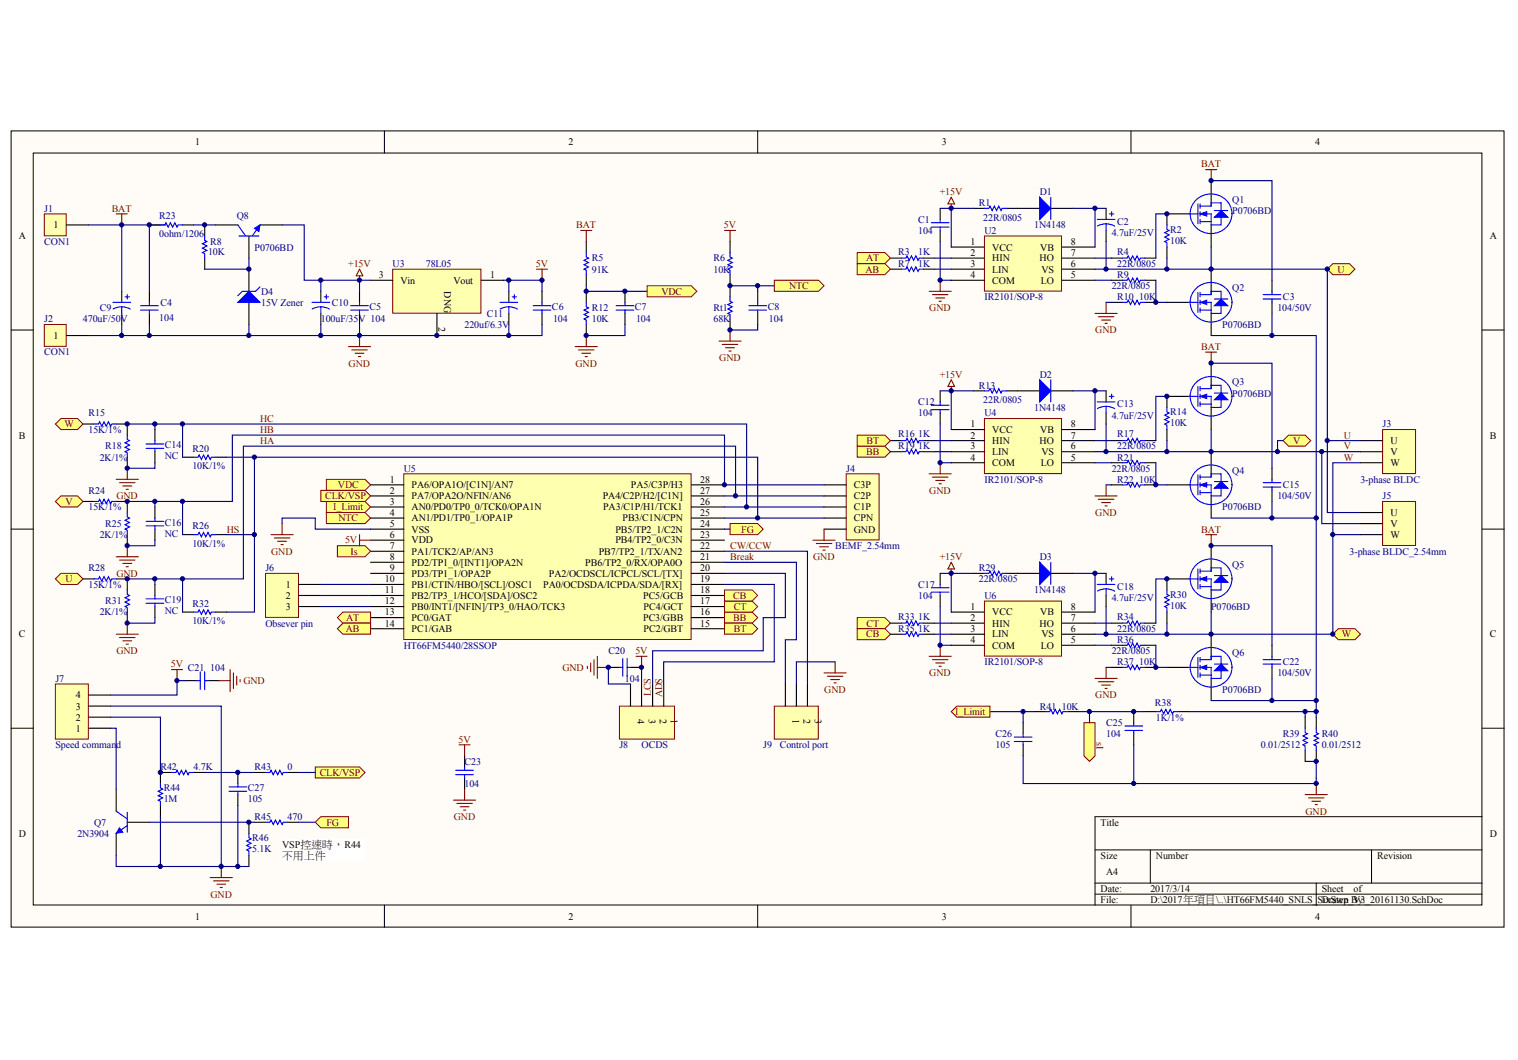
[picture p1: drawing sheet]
<svg xmlns="http://www.w3.org/2000/svg" width="288mm" height="201mm" viewBox="0 0 288 201" stroke-linecap="round" stroke-linejoin="round" font-family="sans-serif">
<defs><g id="words">
<text font-size="2.1" x="53.5" y="162.9">不用上件</text>
<g font-size="1.9">
<text x="37" y="27.6">1</text>
<text x="107.8" y="27.6">2</text>
<text x="178.6" y="27.6">3</text>
<text x="249.4" y="27.6">4</text>
<text x="3.5" y="45.4">A</text>
<text x="10.2" y="43.3">1</text>
<text x="184.1" y="46.5">1</text>
<text x="188.2" y="47.5">VCC</text>
<text x="197.3" y="47.5">VB</text>
<text x="203.1" y="46.5">8</text>
<text x="282.5" y="45.4">A</text>
<text x="71.8" y="52.8">3</text>
<text x="75.9" y="53.8">Vin</text>
<text x="86" y="53.8">Vout</text>
<text x="92.9" y="52.8">1</text>
<text x="184.1" y="52.8">4</text>
<text x="184.1" y="48.6">2</text>
<text x="184.1" y="50.6">3</text>
<text x="188.2" y="53.8">COM</text>
<text x="188.2" y="49.6">HIN</text>
<text x="188.2" y="51.7">LIN</text>
<text x="197.1" y="49.6">HO</text>
<text x="197.4" y="53.8">LO</text>
<text x="197.5" y="51.7">VS</text>
<text x="203.1" y="50.6">6</text>
<text x="203.1" y="48.6">7</text>
<text x="203.1" y="52.8">5</text>
<text x="84.2" y="55.2" transform="rotate(90 84.2 55.2)">DNG</text>
<text x="10.2" y="64.3">1</text>
<text x="83.2" y="62.1" transform="rotate(90 83.2 62.1)">2</text>
<text x="3.6" y="83.2">B</text>
<text x="184.1" y="81.1">1</text>
<text x="184.1" y="83.2">2</text>
<text x="188.2" y="82.1">VCC</text>
<text x="197.3" y="82.1">VB</text>
<text x="203.1" y="81.1">8</text>
<text x="203.1" y="83.2">7</text>
<text x="282.5" y="83.2">B</text>
<text x="184.1" y="87.4">4</text>
<text x="184.1" y="85.3">3</text>
<text x="188.2" y="88.4">COM</text>
<text x="188.2" y="84.2">HIN</text>
<text x="188.2" y="86.3">LIN</text>
<text x="197.1" y="84.2">HO</text>
<text x="197.4" y="88.4">LO</text>
<text x="197.5" y="86.3">VS</text>
<text x="203.1" y="85.3">6</text>
<text x="203.1" y="87.4">5</text>
<text x="263.7" y="84.2">U</text>
<text x="263.7" y="86.3">V</text>
<text x="263.7" y="88.4">W</text>
<text x="74" y="91.6">1</text>
<text x="74" y="93.7">2</text>
<text x="74" y="95.8">3</text>
<text x="78" y="92.6">PA6/OPA1O/[C1N]/AN7</text>
<text x="78" y="94.7">PA7/OPA2O/NFIN/AN6</text>
<text x="114.3" y="94.7">PA4/C2P/H2/[C1N]</text>
<text x="119.6" y="92.6">PA5/C3P/H3</text>
<text x="132.8" y="95.8">26</text>
<text x="132.8" y="93.7">27</text>
<text x="132.8" y="91.6">28</text>
<text x="161.9" y="92.6">C3P</text>
<text x="161.9" y="94.7">C2P</text>
<text x="74" y="97.9">4</text>
<text x="74" y="100">5</text>
<text x="78" y="96.8">AN0/PD0/TP0_0/TCK0/OPA1N</text>
<text x="78" y="98.9">AN1/PD1/TP0_1/OPA1P</text>
<text x="78" y="101">VSS</text>
<text x="114.4" y="96.8">PA3/C1P/H1/TCK1</text>
<text x="116.7" y="101">PB5/TP2_1/C2N</text>
<text x="118" y="98.9">PB3/C1N/CPN</text>
<text x="132.8" y="100">24</text>
<text x="132.8" y="97.9">25</text>
<text x="161.9" y="96.8">C1P</text>
<text x="161.9" y="98.9">CPN</text>
<text x="161.9" y="101">GND</text>
<text x="263.7" y="97.9">U</text>
<text x="263.7" y="100">V</text>
<text x="74" y="102.1">6</text>
<text x="74" y="104.2">7</text>
<text x="74" y="106.3">8</text>
<text x="78" y="103.1">VDD</text>
<text x="78" y="105.2">PA1/TCK2/AP/AN3</text>
<text x="78" y="107.3">PD2/TP1_0/[INT1]/OPA2N</text>
<text x="111" y="107.3">PB6/TP2_0/RX/OPA0O</text>
<text x="113.5" y="105.2">PB7/TP2_1/TX/AN2</text>
<text x="116.7" y="103.1">PB4/TP2_0/C3N</text>
<text x="132.8" y="106.3">21</text>
<text x="132.8" y="104.2">22</text>
<text x="132.8" y="102.1">23</text>
<text x="263.7" y="102.1">W</text>
<text x="54.2" y="111.5">1</text>
<text x="54.2" y="113.6">2</text>
<text x="73" y="110.5">10</text>
<text x="73" y="112.5">11</text>
<text x="74" y="108.4">9</text>
<text x="78" y="109.4">PD3/TP1_1/OPA2P</text>
<text x="78" y="111.5">PB1/CTIN/HBO/[SCL]/OSC1</text>
<text x="78" y="113.6">PB2/TP3_1/HCO/[SDA]/OSC2</text>
<text x="103" y="111.5">PA0/OCDSDA/ICPDA/SDA/[RX]</text>
<text x="104.1" y="109.4">PA2/OCDSCL/ICPCL/SCL/[TX]</text>
<text x="122" y="113.6">PC5/GCB</text>
<text x="132.8" y="112.5">18</text>
<text x="132.8" y="110.5">19</text>
<text x="132.8" y="108.4">20</text>
<text x="54.2" y="115.7">3</text>
<text x="73" y="114.7">12</text>
<text x="73" y="116.8">13</text>
<text x="73" y="118.9">14</text>
<text x="78" y="115.7">PB0/INT1/[NFIN]/TP3_0/HAO/TCK3</text>
<text x="78" y="117.8">PC0/GAT</text>
<text x="78" y="119.9">PC1/GAB</text>
<text x="122" y="117.8">PC3/GBB</text>
<text x="122.1" y="119.9">PC2/GBT</text>
<text x="122.1" y="115.7">PC4/GCT</text>
<text x="132.8" y="118.9">15</text>
<text x="132.8" y="116.8">16</text>
<text x="132.8" y="114.7">17</text>
<text x="184.1" y="115.7">1</text>
<text x="184.1" y="117.8">2</text>
<text x="184.1" y="119.9">3</text>
<text x="188.2" y="116.8">VCC</text>
<text x="188.2" y="118.9">HIN</text>
<text x="197.1" y="118.9">HO</text>
<text x="197.3" y="116.8">VB</text>
<text x="203.1" y="119.9">6</text>
<text x="203.1" y="115.7">8</text>
<text x="203.1" y="117.8">7</text>
<text x="3.6" y="120.9">C</text>
<text x="184.1" y="122">4</text>
<text x="188.2" y="123">COM</text>
<text x="188.2" y="120.9">LIN</text>
<text x="197.4" y="123">LO</text>
<text x="197.5" y="120.9">VS</text>
<text x="203.1" y="122">5</text>
<text x="282.5" y="120.9">C</text>
<text x="14.4" y="136.7">2</text>
<text x="14.4" y="134.6">3</text>
<text x="14.4" y="132.5">4</text>
<text x="120.9" y="136.4" transform="rotate(90 120.9 136.4)">4</text>
<text x="123" y="136.4" transform="rotate(90 123 136.4)">3</text>
<text x="125.1" y="136.4" transform="rotate(90 125.1 136.4)">2</text>
<text x="127.2" y="136.4" transform="rotate(90 127.2 136.4)">1</text>
<text x="150.3" y="136.4" transform="rotate(90 150.3 136.4)">1</text>
<text x="152.4" y="136.4" transform="rotate(90 152.4 136.4)">2</text>
<text x="154.5" y="136.4" transform="rotate(90 154.5 136.4)">3</text>
<text x="14.4" y="138.8">1</text>
<text x="3.5" y="158.7">D</text>
<text x="53.5" y="160.8">VSP控速時，R44</text>
<text x="208.7" y="156.6">Title</text>
<text x="282.5" y="158.7">D</text>
<text x="208.7" y="162.9">Size</text>
<text x="209.8" y="166.1">A4</text>
<text x="219.2" y="162.9">Number</text>
<text x="261.1" y="162.9">Revision</text>
<text x="208.7" y="169.2">Date:</text>
<text x="208.7" y="171.3">File:</text>
<text x="218.2" y="169.2">2017/3/14</text>
<text x="218.2" y="171.3">D:\2017年項目\..\HT66FM5440_SNLS_</text>
<text x="249.9" y="171.3">SiDxrawn By:</text>
<text x="250.6" y="169.2">Sheet</text>
<text x="252.4" y="171.3">Step_V3_20161130.SchDoc</text>
<text x="256.7" y="169.2">of</text>
<text x="37" y="174.4">1</text>
<text x="107.8" y="174.4">2</text>
<text x="178.6" y="174.4">3</text>
<text x="249.4" y="174.4">4</text>
</g>
<g font-size="1.9" fill="#800000">
<text x="227.8" y="31.8">BAT</text>
<text x="21.2" y="40.1">BAT</text>
<text x="178.2" y="37">+15V</text>
<text x="109.3" y="43.3">BAT</text>
<text x="137.3" y="43.3">5V</text>
<text x="66" y="50.6">+15V</text>
<text x="101.6" y="50.6">5V</text>
<text x="164.1" y="51.7">AB</text>
<text x="164.2" y="49.6">AT</text>
<text x="253.6" y="51.7">U</text>
<text x="125.4" y="55.9">VDC</text>
<text x="149.6" y="54.9">NTC</text>
<text x="176.2" y="59">GND</text>
<text x="207.7" y="63.2">GND</text>
<text x="66.1" y="69.5">GND</text>
<text x="109.1" y="69.5">GND</text>
<text x="136.4" y="68.5">GND</text>
<text x="178.2" y="71.6">+15V</text>
<text x="227.8" y="66.4">BAT</text>
<text x="12.2" y="81.1">W</text>
<text x="49.3" y="82.1">HB</text>
<text x="49.3" y="80">HC</text>
<text x="254.9" y="83.2">U</text>
<text x="49.3" y="84.2">HA</text>
<text x="164.2" y="86.3">BB</text>
<text x="164.3" y="84.2">BT</text>
<text x="245.2" y="84.2">V</text>
<text x="254.9" y="85.3">V</text>
<text x="254.9" y="87.4">W</text>
<text x="12.4" y="95.8">V</text>
<text x="22.1" y="94.7">GND</text>
<text x="61.7" y="94.7">CLK/VSP</text>
<text x="64.1" y="92.6">VDC</text>
<text x="176.2" y="93.7">GND</text>
<text x="43" y="101">HS</text>
<text x="63.2" y="96.8">I_Limit</text>
<text x="64.2" y="98.9">NTC</text>
<text x="140.5" y="101">FG</text>
<text x="207.7" y="97.9">GND</text>
<text x="227.8" y="101">BAT</text>
<text x="51.4" y="105.2">GND</text>
<text x="65.4" y="103.1">5V</text>
<text x="66.4" y="105.2">Is</text>
<text x="138.5" y="104.2">CW/CCW</text>
<text x="138.5" y="106.3">Break</text>
<text x="154.2" y="106.3">GND</text>
<text x="178.2" y="106.3">+15V</text>
<text x="12.4" y="110.5">U</text>
<text x="22.1" y="109.4">GND</text>
<text x="139.1" y="113.6">CB</text>
<text x="65.6" y="119.9">AB</text>
<text x="65.6" y="117.8">AT</text>
<text x="139.1" y="117.8">BB</text>
<text x="139.2" y="119.9">BT</text>
<text x="139.2" y="115.7">CT</text>
<text x="164.3" y="118.9">CT</text>
<text x="22.1" y="124.1">GND</text>
<text x="120.5" y="124.1">5V</text>
<text x="164.2" y="120.9">CB</text>
<text x="254.5" y="120.9">W</text>
<text x="32.4" y="126.6">5V</text>
<text x="46.2" y="129.7">GND</text>
<text x="106.7" y="127.3">GND</text>
<text x="156.3" y="131.4">GND</text>
<text x="176.2" y="128.3">GND</text>
<text x="123.4" y="132.1" transform="rotate(-90 123.4 132.1)">LCS</text>
<text x="125.6" y="132.2" transform="rotate(-90 125.6 132.2)">ADS</text>
<text x="181.2" y="135.6">I_Limit</text>
<text x="207.7" y="132.5">GND</text>
<text x="87" y="140.9">5V</text>
<text x="207.9" y="140.8" transform="rotate(90 207.9 140.8)">sI</text>
<text x="60.6" y="147.2">CLK/VSP</text>
<text x="86.1" y="155.6">GND</text>
<text x="247.6" y="154.5">GND</text>
<text x="61.9" y="156.6">FG</text>
<text x="39.9" y="170.3">GND</text>
</g>
<g font-size="1.9" fill="#000080">
<text x="8.4" y="40.1">J1</text>
<text x="30.2" y="41.6">R23</text>
<text x="44.9" y="41.6">Q8</text>
<text x="185.6" y="39.1">R1</text>
<text x="186.5" y="41.8">22R/0805</text>
<text x="197.2" y="37">D1</text>
<text x="233.7" y="38.5">Q1</text>
<text x="233.7" y="40.6">P0706BD</text>
<text x="8.4" y="46.5">CON1</text>
<text x="30.2" y="45">0ohm/1206</text>
<text x="39.9" y="46.5">R8</text>
<text x="48.3" y="47.5">P0706BD</text>
<text x="174.1" y="44.4">104</text>
<text x="174.1" y="42.3">C1</text>
<text x="186.7" y="44.4">U2</text>
<text x="196.1" y="43.3">1N4148</text>
<text x="210.8" y="44.8">4.7uF/25V</text>
<text x="211.9" y="42.7">C2</text>
<text x="221.9" y="46.3">10K</text>
<text x="221.9" y="44.1">R2</text>
<text x="39.4" y="48.4">10K</text>
<text x="74.5" y="50.6">U3</text>
<text x="80.7" y="50.6">78L05</text>
<text x="112.2" y="51.7">91K</text>
<text x="112.2" y="49.6">R5</text>
<text x="135.3" y="51.7">10K</text>
<text x="135.3" y="49.6">R6</text>
<text x="170.3" y="48.4">R3</text>
<text x="170.3" y="50.6">R7</text>
<text x="174.1" y="48.4">1K</text>
<text x="174.1" y="50.6">1K</text>
<text x="211.9" y="52.8">R9</text>
<text x="211.9" y="48.4">R4</text>
<text x="211.9" y="50.6">22R/0805</text>
<text x="18.9" y="59">C9</text>
<text x="30.4" y="58">C4</text>
<text x="49.5" y="55.9">D4</text>
<text x="49.5" y="58">15V Zener</text>
<text x="62.9" y="58">C10</text>
<text x="70.1" y="58.8">C5</text>
<text x="104.7" y="58.8">C6</text>
<text x="112.2" y="59">R12</text>
<text x="120.4" y="58.8">C7</text>
<text x="135.3" y="59">Rt1</text>
<text x="145.6" y="58.8">C8</text>
<text x="186.7" y="57">IR2101/SOP-8</text>
<text x="210.8" y="54.9">22R/0805</text>
<text x="211.9" y="57">R10</text>
<text x="216" y="57">10K</text>
<text x="233.7" y="55.3">Q2</text>
<text x="242.2" y="59">104/50V</text>
<text x="243.3" y="57">C3</text>
<text x="8.4" y="61.1">J2</text>
<text x="15.7" y="61.1">470uF/50V</text>
<text x="30.2" y="60.9">104</text>
<text x="60.8" y="61.1">100uF/35V 104</text>
<text x="88.1" y="62.2">220uf/6.3V</text>
<text x="92.3" y="60.1">C11</text>
<text x="104.9" y="61.1">104</text>
<text x="112.2" y="61.1">10K</text>
<text x="120.6" y="61.1">104</text>
<text x="135.3" y="61.1">68K</text>
<text x="145.8" y="61.1">104</text>
<text x="231.8" y="62.2">P0706BD</text>
<text x="8.4" y="67.4">CON1</text>
<text x="197.2" y="71.6">D2</text>
<text x="174.1" y="76.9">C12</text>
<text x="185.6" y="73.7">R13</text>
<text x="186.5" y="76.4">22R/0805</text>
<text x="196.1" y="77.9">1N4148</text>
<text x="211.9" y="77.3">C13</text>
<text x="233.7" y="73.1">Q3</text>
<text x="233.7" y="75.2">P0706BD</text>
<text x="16.8" y="82.1">15K/1%</text>
<text x="16.8" y="79">R15</text>
<text x="170.3" y="83">R16</text>
<text x="174.1" y="83">1K</text>
<text x="174.1" y="79">104</text>
<text x="186.7" y="79">U4</text>
<text x="210.8" y="79.4">4.7uF/25V</text>
<text x="211.9" y="83">R17</text>
<text x="221.9" y="80.9">10K</text>
<text x="221.9" y="78.8">R14</text>
<text x="262.2" y="81.1">J3</text>
<text x="18.9" y="87.4">2K/1%</text>
<text x="20" y="85.3">R18</text>
<text x="31.3" y="87.2">NC</text>
<text x="31.3" y="85">C14</text>
<text x="36.5" y="89.1">10K/1%</text>
<text x="36.5" y="85.7">R20</text>
<text x="76.6" y="89.5">U5</text>
<text x="160.5" y="89.5">J4</text>
<text x="170.3" y="85.3">R19</text>
<text x="174.1" y="85.3">1K</text>
<text x="210.8" y="89.5">22R/0805</text>
<text x="211.9" y="87.4">R21</text>
<text x="211.9" y="85.3">22R/0805</text>
<text x="233.7" y="89.9">Q4</text>
<text x="16.8" y="93.7">R24</text>
<text x="186.7" y="91.6">IR2101/SOP-8</text>
<text x="211.9" y="91.6">R22</text>
<text x="216" y="91.6">10K</text>
<text x="242.2" y="94.7">104/50V</text>
<text x="243.3" y="92.6">C15</text>
<text x="258" y="91.6">3-phase BLDC</text>
<text x="262.2" y="94.7">J5</text>
<text x="16.8" y="96.8">15K/1%</text>
<text x="20" y="100">R25</text>
<text x="31.3" y="101.9">NC</text>
<text x="31.3" y="99.8">C16</text>
<text x="36.5" y="100.4">R26</text>
<text x="231.8" y="96.8">P0706BD</text>
<text x="18.9" y="102.1">2K/1%</text>
<text x="36.5" y="103.7">10K/1%</text>
<text x="158.4" y="104.2">BEMF_2.54mm</text>
<text x="197.2" y="106.3">D3</text>
<text x="233.7" y="107.7">Q5</text>
<text x="255.9" y="105.2">3-phase BLDC_2.54mm</text>
<text x="16.8" y="111.5">15K/1%</text>
<text x="16.8" y="108.4">R28</text>
<text x="50.3" y="108.4">J6</text>
<text x="174.1" y="113.6">104</text>
<text x="174.1" y="111.5">C17</text>
<text x="185.6" y="108.4">R29</text>
<text x="185.6" y="110.5">22R/0805</text>
<text x="186.7" y="113.6">U6</text>
<text x="196.1" y="112.5">1N4148</text>
<text x="211.9" y="111.9">C18</text>
<text x="221.9" y="113.4">R30</text>
<text x="18.9" y="116.8">2K/1%</text>
<text x="20" y="114.7">R31</text>
<text x="31.3" y="116.5">NC</text>
<text x="31.3" y="114.4">C19</text>
<text x="36.5" y="118.4">10K/1%</text>
<text x="36.5" y="115.1">R32</text>
<text x="50.3" y="118.9">Obsever pin</text>
<text x="170.3" y="117.6">R33</text>
<text x="170.3" y="119.9">R35</text>
<text x="174.1" y="117.6">1K</text>
<text x="174.1" y="119.9">1K</text>
<text x="210.8" y="114">4.7uF/25V</text>
<text x="211.9" y="117.6">R34</text>
<text x="211.9" y="119.9">22R/0805</text>
<text x="221.9" y="115.5">10K</text>
<text x="229.7" y="115.7">P0706BD</text>
<text x="76.6" y="123">HT66FM5440/28SSOP</text>
<text x="115.4" y="124.1">C20</text>
<text x="210.8" y="124.1">22R/0805</text>
<text x="211.9" y="122">R36</text>
<text x="233.7" y="124.5">Q6</text>
<text x="10.5" y="129.3">J7</text>
<text x="35.6" y="127.3">C21</text>
<text x="39.9" y="127.3">104</text>
<text x="118.5" y="129.3">104</text>
<text x="186.7" y="126.2">IR2101/SOP-8</text>
<text x="211.9" y="126.2">R37</text>
<text x="216" y="126.2">10K</text>
<text x="231.8" y="131.4">P0706BD</text>
<text x="242.2" y="128.3">104/50V</text>
<text x="243.3" y="126.2">C22</text>
<text x="197.2" y="134.6">R41</text>
<text x="201.4" y="134.6">10K</text>
<text x="209.8" y="137.8">C25</text>
<text x="219" y="134">R38</text>
<text x="219.2" y="136.7">1K/1%</text>
<text x="10.5" y="141.9">Speed comman</text>
<text x="22.1" y="141.9">d</text>
<text x="117.5" y="141.9">J8</text>
<text x="121.7" y="141.9">OCDS</text>
<text x="144.7" y="141.9">J9</text>
<text x="147.9" y="141.9">Control port</text>
<text x="188.8" y="141.9">105</text>
<text x="188.8" y="139.8">C26</text>
<text x="209.8" y="139.8">104</text>
<text x="239.1" y="141.9">0.01/2512</text>
<text x="243.3" y="139.8">R39</text>
<text x="250.6" y="141.9">0.01/2512</text>
<text x="250.6" y="139.8">R40</text>
<text x="30.4" y="146.1">R42</text>
<text x="36.7" y="146.1">4.7K</text>
<text x="48.3" y="146.1">R43</text>
<text x="54.5" y="146.1">0</text>
<text x="88.1" y="149.3">104</text>
<text x="88.1" y="145.1">C23</text>
<text x="31.1" y="152.2">1M</text>
<text x="31.1" y="150.1">R44</text>
<text x="47" y="152.2">105</text>
<text x="47" y="150.1">C27</text>
<text x="48.3" y="155.6">R45</text>
<text x="54.5" y="155.6">470</text>
<text x="14.7" y="158.7">2N3904</text>
<text x="17.8" y="156.6">Q7</text>
<text x="47.8" y="161.7">5.1K</text>
<text x="47.8" y="159.6">R46</text>
</g>
</g></defs>
<g fill="#fffcf8" stroke="#000" stroke-width=".19">
<path d="M2.1 24.8h283.1v151.1h-283.1z"/>
<path d="M6.3 29h274.7v142.7h-274.7z"/>
</g>
<g fill="none" stroke="#000" stroke-width=".19">
<path d="M72.9 24.8v4.2M143.7 24.8v4.2M214.5 24.8v4.2M2.1 62.6h4.2M281.1 62.6h4.2M2.1 100.4h4.2M281.1 100.4h4.2M2.1 138.1h4.2M281.1 138.1h4.2M281.1 154.9h-73.4v16.8M72.9 171.7v4.2M143.7 171.7v4.2"/>
<path d="M207.7 161.2h73.4M207.7 167.5h73.4M207.7 169.6h73.4M214.5 171.7v4.2M218.1 161.2v6.3M249.6 167.5v4.2M260.1 161.2v6.3"/>
</g>
<path d="M23.1 55.3v2.1M23.1 59.5v2.1M15.7 95.1h2.1M22 95.1h2.1v2.1M34.6 86.7h2.1M40.9 86.7h2.1M24.1 101.4v2.1M34.6 101.4h2.1M34.6 116.1h2.1M40.9 101.4h2.1M40.9 116.1h2.1" fill="none" stroke="#000" stroke-width=".21"/>
<path d="M21.4 57.4h3.4M23.1 58.2l.8 .1 .8 .3M23.1 58.2l-.9 .1-.8 .3M23.1 58.2v1.3M23.7 56.3h.9M24.1 55.9v.8M17.8 95.1h.9l.2-.4 .4 .8 .4-.8 .4 .8 .5-.8 .4 .8 .2-.4h.8M24.1 97.2v.9l.5 .2-.9 .4 .9 .4-.9 .4 .9 .5-.9 .4 .4 .2v.8M36.7 86.7h.9l.2-.4 .4 .9 .4-.9 .4 .9 .4-.9 .5 .9 .2-.5h.8M36.7 101.4h.9l.2-.4 .4 .8 .4-.8 .4 .8 .4-.8 .5 .8 .2-.4h.8M36.7 116.1h.9l.2-.4 .4 .8 .4-.8 .4 .8 .4-.8 .5 .8 .2-.4h.8" fill="none" stroke="#00f" stroke-width=".21"/>
<g fill="none" stroke="#800000" stroke-width=".21">
<path d="M22 40.6h2.1M23.1 40.6v2.1M22 90.9h4.2M22.7 91.6h2.9M23.3 92.2h1.7M23.9 92.8h.4M24.1 88.8v2.1M22 105.6h4.2M22.7 106.3h2.9M23.3 106.9h1.7M23.9 107.5h.4M24.1 103.5v2.1"/>
<path d="M24.1 118.2v2.1M22 120.3h4.2M22.7 120.9h2.9M23.3 121.6h1.7M23.9 122.2h.4"/>
</g>
<path d="M95.4 53.2h7.4v2.1M28.3 61.6v2.1" fill="none" stroke="#000080" stroke-width=".21"/>
<path d="M74.5 51.1h16.7v8.3h-16.7z" fill="#ffffb0" stroke="#800000" stroke-width=".19"/>
<path d="M28.3 55.3v2.1M28.3 59.5v2.1M70.3 53.2h4.2M82.9 59.5v4.2M91.3 53.2h4.1M96.5 55.3v2.1M96.5 59.5v2.1M102.8 55.3v2.1M102.8 59.5v2.1" fill="none" stroke="#000" stroke-width=".21"/>
<g fill="none" stroke="#00f" stroke-width=".21">
<path d="M26.6 58h3.4M26.6 58.8h3.4M28.3 57.4v.6M28.3 58.8v.7M94.8 57.4h3.4M96.5 58.2l.8 .1 .8 .3M96.5 58.2l-.9 .1-.7 .3M96.5 58.2v1.3M97.1 56.3h.9M97.5 55.9v.8M101.1 58h3.4M101.1 58.8h3.4"/>
<path d="M102.8 57.4v.6M102.8 58.8v.7"/>
</g>
<path d="M96.5 53.2v2.1M96.5 61.6v2.1" fill="none" stroke="#000080" stroke-width=".21"/>
<path d="M101.7 51.1h2.1M102.8 51.1v2.1" fill="none" stroke="#800000" stroke-width=".21"/>
<path d="M76.6 89.9h54.5v31.4h-54.5z" fill="#ffffb0" stroke="#800000" stroke-width=".19"/>
<g fill="none" stroke="#000" stroke-width=".21">
<path d="M70.3 92h6.3M70.3 94.1h6.3M70.3 96.2h6.3M70.3 98.3h6.3M131.1 92h6.3M131.1 94.1h6.3M131.1 96.2h6.3M131.1 98.3h6.3M70.3 100.4h6.3M70.3 102.5h6.3M70.3 104.6h6.3M70.3 106.7h6.3"/>
<path d="M70.3 108.8h6.3M70.3 110.9h6.3M70.3 113h6.3M70.3 115.1h6.3M70.3 117.2h6.3M70.3 119.3h6.3M131.1 100.4h6.3M131.1 102.5h6.3M131.1 104.6h6.3M131.1 106.7h6.3M131.1 108.8h6.3M131.1 110.9h6.3"/>
<path d="M131.1 113h6.3M131.1 115.1h6.3M131.1 117.2h6.3M131.1 119.3h6.3"/>
</g>
<g fill="#ffff80" stroke="#800000" stroke-width=".19">
<path d="M137.4 116.1h5.2l1.1 1.1-1.1 1h-5.2z" fill-rule="evenodd"/>
<path d="M137.4 118.2h5.2l1.1 1.1-1.1 1h-5.2z" fill-rule="evenodd"/>
<path d="M137.4 114h5.2l1.1 1.1-1.1 1h-5.2z" fill-rule="evenodd"/>
<path d="M137.4 111.9h5.2l1.1 1.1-1.1 1h-5.2z" fill-rule="evenodd"/>
</g>
<path d="M137.4 110.9h9.4v14.7h-20.9v4.2" fill="none" stroke="#000080" stroke-width=".21"/>
<g fill="#ffff80" stroke="#800000" stroke-width=".19">
<path d="M65 116.1h5.3v2.1h-5.3l-1-1z" fill-rule="evenodd"/>
<path d="M65 118.2h5.3v2.1h-5.3l-1-1z" fill-rule="evenodd"/>
</g>
<path d="M28.3 42.7v12.6M111.2 54.2v1.1h11.5M118.5 61.6v2.1h-7.3M29.4 87.8v1h-5.3M29.4 80.4v1.1M29.4 95.1v1.1M43 86.7h5.3v29.4h-5.3M48.3 86.7h95.4v11.6h-6.3M29.4 117.2v1h-5.3M29.4 102.5v1h-5.3M29.4 109.8v1.1M43 101.4h5.3" fill="none" stroke="#000080" stroke-width=".21"/>
<path d="M111.2 45.8v2.1M111.2 52.1v2.1M111.2 55.3v2.1M111.2 61.6v2.1M29.4 81.5v2.1M29.4 85.7v2.1M29.4 96.2v2.1M29.4 100.4v2.1M29.4 110.9v2.1M29.4 115.1v2.1" fill="none" stroke="#000" stroke-width=".21"/>
<g fill="none" stroke="#00f" stroke-width=".21">
<path d="M111.2 57.4v.8l.4 .2-.8 .4 .8 .4-.8 .5 .8 .4-.8 .4 .4 .2v.9M111.2 47.9v.9l.4 .2-.8 .4 .8 .4-.8 .4 .8 .4-.8 .5 .4 .2v.8M27.7 85.1h3.4M27.7 84.2h3.4M27.7 99.7h3.4M27.7 98.9h3.4M29.4 83.6v.6M29.4 85.1v.6M29.4 98.3v.6M29.4 99.7v.7M27.7 114.4h3.4M27.7 113.6h3.4"/>
<path d="M29.4 113v.6M29.4 114.4v.7"/>
</g>
<path d="M110.1 43.7h2.1M111.2 43.7v2.1M109.1 65.8h4.2M109.7 66.4h2.9M110.3 67h1.7M111 67.6h.4M111.2 63.7v2.1" fill="none" stroke="#800000" stroke-width=".21"/>
<path d="M122.7 54.2h8.4l1 1.1-1 1h-8.4z" fill-rule="evenodd" fill="#ffff80" stroke="#800000" stroke-width=".19"/>
<path d="M118.5 55.3v2.1M118.5 59.5v2.1M138.4 45.8v2.1M138.4 52.1v4.2M138.4 60.5v2.1" fill="none" stroke="#000" stroke-width=".21"/>
<path d="M116.8 58h3.4M116.8 58.8h3.4M118.5 57.4v.6M118.5 58.8v.7M138.4 56.3v.8l.5 .3-.9 .4 .9 .4-.9 .4 .9 .4-.9 .5 .4 .2v.8M138.4 47.9v.9l.5 .2-.9 .4 .9 .4-.9 .4 .9 .4-.9 .5 .4 .2v.8" fill="none" stroke="#00f" stroke-width=".21"/>
<path d="M137.4 43.7h2.1M138.4 43.7v2.1M136.3 64.7h4.2M137 65.3h2.9M137.6 66h1.7M138.2 66.6h.5M138.4 62.6v2.1" fill="none" stroke="#800000" stroke-width=".21"/>
<path d="M138.4 54.2h5.3M143.7 61.6v1h-5.3" fill="none" stroke="#000080" stroke-width=".21"/>
<path d="M146.8 53.2h8.4l1.1 1-1.1 1.1h-8.4z" fill-rule="evenodd" fill="#ffff80" stroke="#800000" stroke-width=".19"/>
<path d="M178.3 39.5v2.1M60.8 55.3v2.1M60.8 59.5v2.1M68.2 55.3v2.1M68.2 59.5v2.1M143.7 55.3v2.1M143.7 59.5v2.1M178.3 43.7v2.1M35.2 129.1h2.1M39.4 129.1h2.1" fill="none" stroke="#000" stroke-width=".21"/>
<g fill="none" stroke="#00f" stroke-width=".21">
<path d="M59.2 57.4h3.3M60.8 58.2l.9 .1 .8 .3M60.8 58.2l-.8 .1-.8 .3M60.8 58.2v1.3M61.5 56.3h.8M61.9 55.9v.8M66.5 58h3.4M66.5 58.8h3.4M68.2 57.4v.6M68.2 58.8v.7M142 58h3.4M142 58.8h3.4"/>
<path d="M143.7 57.4v.6M143.7 58.8v.7M176.6 42.3h3.4M176.6 43.1h3.4M178.3 41.6v.7M178.3 43.1v.6M37.3 129.1h.7M38 127.4v3.4M38.8 127.4v3.4M38.8 129.1h.6"/>
</g>
<path d="M203.5 39.5h4.2v7.4M68.2 53.2h2.1M146.8 54.2h-3.1v1.1M209.8 45.8v5.3M60.8 61.6v2.1M68.2 61.6v2.1M33.6 128.7v3.2h-12.6M33.6 129.1h1.6" fill="none" stroke="#000080" stroke-width=".21"/>
<path d="M68.2 51.1l.6 1.2h-1.3zM68.2 52.3v.9M32.5 127h2.1M33.6 127v2.1M41.5 129.1h2.1M43.6 127v4.2M44.3 127.7v2.9M44.9 128.3v1.7M45.5 128.9v.4" fill="none" stroke="#800000" stroke-width=".21"/>
<g fill="#ffff80" stroke="#800000" stroke-width=".19">
<path d="M162.6 117.2h5.2l1.1 1-1.1 1.1h-5.2z" fill-rule="evenodd"/>
<path d="M162.6 119.3h5.2l1.1 1-1.1 1.1h-5.2z" fill-rule="evenodd"/>
<path d="M162.6 84.6h5.2l1.1 1.1-1.1 1h-5.2z" fill-rule="evenodd"/>
<path d="M205.6 137.1h2.1v6.3l-1.1 1-1-1z" fill-rule="evenodd"/>
</g>
<g fill="none" stroke="#000" stroke-width=".21">
<path d="M184.6 39.5h2.1M190.9 39.5h2.1M209.8 39.5v2.1M229.7 34.3v4.2M209.8 43.7v2.1M210.8 53.2h2.1M217.1 53.2h2.1M221.3 40.6h4.2M221.3 57.4h4.2M229.7 42.7v4.2M229.7 51.1v4.2M229.7 59.5v4.2"/>
<path d="M241.2 53.2v2.1M241.2 57.4v2.1M178.3 74.1v2.1M178.3 78.3v2.1M184.6 74.1h2.1M190.9 74.1h2.1M221.3 75.2h4.2M229.7 68.9v4.2M229.7 77.3v4.2M168.9 83.6h2.1M168.9 85.7h2.1M175.1 83.6h2.1"/>
<path d="M175.1 85.7h2.1M221.3 92h4.2M229.7 85.7v4.2M229.7 94.1v4.2M241.2 88.8v2.1M241.2 93v2.1"/>
</g>
<g fill="none" stroke="#00f" stroke-width=".21">
<path d="M186.7 39.5h.8l.2-.4 .5 .8 .4-.8 .4 .8 .4-.8 .4 .8 .2-.4h.9M226.9 37.9a3.9 3.9 0 0 1 4.8-.6 3.9 3.9 0 0 1 1.6 4.7 4 4 0 0 1-4.7 2.2 4 4 0 0 1-2.8-4.4l.2-.7zM227.2 38.7v3.8M227.6 39.1h2.1v-.6h1.9v4.2h-1.9v-2.1h-2.1M227.6 38.7v.8M230.3 39.9h2.5M208.1 41.6h3.3M209.8 42.5l.8 .1 .8 .3M209.8 42.5l-.9 .1-.8 .3M209.8 42.5v1.2M210.4 40.6h.8M210.8 40.2v.8"/>
<path d="M212.9 53.2h.8l.2-.5 .5 .9 .4-.9 .4 .9 .4-.9 .4 .9 .3-.4h.8M225.5 40.6h1.7M225.5 57.4h1.7M226.9 54.7a3.9 3.9 0 0 1 4.8-.6 3.9 3.9 0 0 1 1.6 4.7 4 4 0 0 1-4.7 2.1 4 4 0 0 1-2.8-4.3l.2-.7zM227.2 55.5v3.7M227.6 55.9h2.1v-.6h1.9v4.2h-1.9v-2.1h-2.1M227.6 42h2.1M227.6 40.2v.8M227.6 41.6v.9M227.6 55.5v.8M227.6 56.9v.9M227.6 58.4v.8"/>
<path d="M227.6 58.8h2.1M230.3 56.7h2.5M239.5 55.9h3.4M239.5 56.7h3.4M241.2 55.3v.6M241.2 56.7v.7M176.6 76.9h3.4M176.6 77.7h3.4M178.3 76.2v.7M178.3 77.7v.6M186.7 74.1h.8l.2-.4 .5 .9 .4-.9 .4 .9 .4-.9 .4 .9 .2-.5h.9M225.5 75.2h1.7"/>
<path d="M226.9 72.5a3.9 3.9 0 0 1 4.8-.5 3.9 3.9 0 0 1 1.6 4.6 4 4 0 0 1-4.7 2.2 4 4 0 0 1-2.8-4.4l.2-.7zM227.2 73.3v3.8M227.6 73.7h2.1v-.6h1.9v4.2h-1.9v-2.1h-2.1M227.6 73.3v.8M227.6 74.8v.8M227.6 76.2v.9M227.6 76.7h2.1M230.3 74.6h2.5M171 83.6h.8l.2-.4 .4 .8 .4-.8 .5 .8 .4-.8 .4 .8 .2-.4h.8M171 85.7h.8l.2-.4 .4 .8 .4-.8 .5 .8 .4-.8 .4 .8 .2-.4h.8M225.5 92h1.7M226.9 89.3a3.9 3.9 0 0 1 4.8-.5 3.9 3.9 0 0 1 1.6 4.6 4 4 0 0 1-4.7 2.2 4 4 0 0 1-2.8-4.4l.2-.7z"/>
<path d="M227.2 90.1v3.8M227.6 90.5h2.1v-.6h1.9v4.2h-1.9v-2.1h-2.1M227.6 90.1v.8M227.6 91.6v.8M227.6 93v.9M227.6 93.5h2.1M230.3 91.4h2.5M239.5 91.6h3.4M239.5 92.4h3.4M241.2 90.9v.7M241.2 92.4v.6"/>
</g>
<g fill="none" stroke="#800000" stroke-width=".21">
<path d="M180.4 37.4l.6 1.3h-1.2zM180.4 38.7v.8M176.2 55.3h4.2M176.8 55.9h3M177.5 56.5h1.6M178.1 57.1h.4M178.3 53.2v2.1M180.4 73.3v.8M180.4 72l.6 1.3h-1.2zM176.2 89.9h4.2M176.8 90.5h3M177.5 91.1h1.6"/>
<path d="M178.1 91.8h.4M178.3 87.8v2.1"/>
</g>
<g fill="none" stroke="#000080" stroke-width=".21">
<path d="M178.3 39.5h2.1v7.4M180.4 39.5h4.2M207.7 39.5h2.1M178.3 45.8v7.4h2.1M207.7 53.2h3.1M219.2 53.2v4.2h2.1M178.3 74.1h2.1v7.4M180.4 74.1h4.2M203.5 74.1h4.2v7.4M229.7 68.9h11.5v19.9M177.2 83.6h3.2M177.2 85.7h3.2"/>
<path d="M178.3 80.4v7.4h2.1M207.7 85.7h50.3"/>
</g>
<g fill="#00f" stroke="#00f" stroke-width=".19">
<path d="M227.6 40.6l1.2-.4v.8z"/>
<path d="M227.6 57.4l1.2-.5v.9z"/>
<path d="M227.6 75.2l1.2-.4v.8z"/>
<path d="M227.6 92l1.2-.4v.8z"/>
</g>
<g fill="#00f" stroke="#00f" stroke-width=".21">
<path d="M231.6 39.9l1.2 1.3h-2.5z"/>
<path d="M231.6 56.7l1.2 1.3h-2.5z"/>
<path d="M231.6 74.6l1.2 1.2h-2.5z"/>
<path d="M231.6 91.4l1.2 1.2h-2.5z"/>
</g>
<path d="M162.6 82.5h5.2l1.1 1.1-1.1 1h-5.2z" fill-rule="evenodd" fill="#ffff80" stroke="#800000" stroke-width=".19"/>
<g fill="none" stroke="#000" stroke-width=".21">
<path d="M193 39.5h4.2M199.3 39.5h4.2M193 74.1h4.2M199.3 74.1h4.2M15.7 80.4h2.1M22 80.4h2.1v2.1M24.1 86.7v2.1M15.7 109.8h2.1M22 109.8h2.1v2.1M24.1 116.1v2.1M178.3 108.8v2.1M178.3 113v2.1"/>
<path d="M184.6 108.8h2.1M190.9 108.8h6.3M199.3 108.8h4.2M221.3 109.8h4.2M229.7 103.5v4.2M229.7 111.9v4.2M215 135v2.1M215 139.2v2.1M217.1 135h2.1M221.3 126.6h4.2M223.4 135h2.1M229.7 120.3v4.2"/>
<path d="M229.7 128.7v4.2M241.2 122.4v2.1M241.2 126.6v2.1M249.6 136v2.1M249.6 142.3v2.1"/>
</g>
<g fill="none" stroke="#00f" stroke-width=".21">
<path d="M199.3 37.4v4.2M199.3 72v4.2M17.8 80.4h.9l.2-.4 .4 .9 .4-.9 .4 .9 .5-.9 .4 .9 .2-.5h.8M24.1 82.5v.9l.5 .2-.9 .4 .9 .4-.9 .4 .9 .5-.9 .4 .4 .2v.8M17.8 109.8h.9l.2-.4 .4 .8 .4-.8 .4 .8 .5-.8 .4 .8 .2-.4h.8M24.1 111.9v.9l.5 .2-.9 .4 .9 .4-.9 .4 .9 .4-.9 .5 .4 .2v.8M176.6 111.5h3.4M176.6 112.3h3.4M178.3 110.9v.6M178.3 112.3v.7M186.7 108.8h.8l.2-.5 .5 .9 .4-.9 .4 .9 .4-.9 .4 .9 .2-.4h.9M199.3 106.7v4.2"/>
<path d="M225.5 109.8h1.7M226.9 107.1a3.9 3.9 0 0 1 4.8-.5 3.9 3.9 0 0 1 1.6 4.7 4 4 0 0 1-4.7 2.1 4 4 0 0 1-2.8-4.4l.2-.7zM227.2 107.9v3.8M227.6 108.3h2.1v-.6h1.9v4.2h-1.9v-2.1h-2.1M227.6 111.3h2.1M227.6 107.9v.9M227.6 109.4v.8M227.6 110.9v.8M230.3 109.2h2.5M213.3 137.7h3.4M213.3 138.6h3.4M215 137.1v.6"/>
<path d="M215 138.6v.6M219.2 135h.8l.2-.4 .5 .8 .4-.8 .4 .8 .4-.8 .4 .8 .2-.4h.9M225.5 126.6h1.7M226.9 123.9a3.9 3.9 0 0 1 4.8-.5 3.9 3.9 0 0 1 1.6 4.6 4 4 0 0 1-4.7 2.2 4 4 0 0 1-2.8-4.4l.2-.7zM227.2 124.7v3.8M227.6 125.1h2.1v-.6h1.9v4.2h-1.9v-2.1h-2.1M227.6 124.7v.9M227.6 126.2v.8M227.6 127.7v.8M227.6 128.1h2.1M230.3 126h2.5M239.5 125.1h3.4"/>
<path d="M239.5 126h3.4M241.2 124.5v.6M241.2 126v.6M249.6 138.1v.9l.4 .2-.8 .4 .8 .4-.8 .5 .8 .4-.8 .4 .4 .2v.8"/>
</g>
<g fill="none" stroke="#000080" stroke-width=".21">
<path d="M207.7 51.1h44v46.1h6.3M139.5 94.1h16.8M141.6 96.2h14.7M143.7 98.3h12.6M229.7 98.3h11.5M250.7 85.7v13.6h7.3M251.7 83.6h6.3M178.3 115.1v7.3h2.1M178.3 108.8h2.1v7.3M180.4 108.8h4.2M203.5 108.8h4.2v7.3M252.8 101.4h5.2"/>
<path d="M204.5 135h12.6"/>
</g>
<path d="M180.4 106.7l.6 1.2h-1.2zM180.4 107.9v.9M176.2 124.5h4.2M176.8 125.1h3M177.5 125.8h1.6M178.1 126.4h.4M178.3 122.4v2.1" fill="none" stroke="#800000" stroke-width=".21"/>
<g fill="#00f" stroke="#00f" stroke-width=".19">
<path d="M227.6 109.8l1.2-.4v.8z"/>
<path d="M227.6 126.6l1.2-.4v.8z"/>
</g>
<g fill="#00f" stroke="#00f" stroke-width=".21">
<path d="M231.6 109.2l1.2 1.2h-2.5z"/>
<path d="M231.6 126l1.2 1.2h-2.5z"/>
<path d="M197.2 72l2.1 2.1-2.1 2.1z"/>
<path d="M197.2 106.7l2.1 2.1-2.1 2.1z"/>
<path d="M197.2 37.4l2.1 2.1-2.1 2.1z"/>
</g>
<path d="M64 103.5h5.2l1.1 1.1-1.1 1h-5.2z" fill-rule="evenodd" fill="#ffff80" stroke="#800000" stroke-width=".19"/>
<path d="M168.9 49h2.1M168.9 51.1h2.1M175.1 49h2.1M175.1 51.1h2.1M168.9 118.2h2.1M175.1 118.2h2.1M168.9 120.3h2.1M175.1 120.3h2.1M247.5 136v2.1M247.5 142.3v2.1" fill="none" stroke="#000" stroke-width=".21"/>
<path d="M171 49h.8l.2-.5 .4 .9 .4-.9 .5 .9 .4-.9 .4 .9 .2-.4h.8M171 51.1h.8l.2-.5 .4 .9 .4-.9 .5 .9 .4-.9 .4 .9 .2-.4h.8M171 118.2h.8l.2-.4 .4 .8 .4-.8 .5 .8 .4-.8 .4 .8 .2-.4h.8M171 120.3h.8l.2-.4 .4 .8 .4-.8 .5 .8 .4-.8 .4 .8 .2-.4h.8M247.5 138.1v.9l.4 .2-.8 .4 .8 .4-.8 .5 .8 .4-.8 .4 .4 .2v.8" fill="none" stroke="#00f" stroke-width=".21"/>
<path d="M177.2 49h3.2M177.2 51.1h3.2M177.2 118.2h3.2M177.2 120.3h3.2" fill="none" stroke="#000080" stroke-width=".21"/>
<g fill="#ffff80" stroke="#800000" stroke-width=".19">
<path d="M162.6 47.9h5.2l1.1 1.1-1.1 1h-5.2z" fill-rule="evenodd"/>
<path d="M162.6 50h5.2l1.1 1.1-1.1 1h-5.2z" fill-rule="evenodd"/>
</g>
<path d="M117.5 133.9h10.4v6.3h-10.4z" fill="#ffffb0" stroke="#800000" stroke-width=".19"/>
<path d="M115.4 126.6h2.1M119.6 129.8v4.1M119.6 126.6h2.1M121.7 129.8v4.1M123.8 129.8v4.1M125.9 129.8v4.1" fill="none" stroke="#000" stroke-width=".21"/>
<path d="M111.4 126.4v.4M112 125.8v1.6M112.6 125.1v3M113.3 124.5v4.2M113.3 126.6h2.1M120.6 124.5h2.1M121.7 124.5v2.1" fill="none" stroke="#800000" stroke-width=".21"/>
<path d="M117.5 126.6h.6M118.1 124.9v3.4M118.9 124.9v3.4M118.9 126.6h.7" fill="none" stroke="#00f" stroke-width=".21"/>
<path d="M115.4 126.6v3.2h4.2M121.7 126.6v3.2" fill="none" stroke="#000080" stroke-width=".21"/>
<path d="M262.2 81.5h6.2v8.3h-6.2z" fill="#ffffb0" stroke="#800000" stroke-width=".19"/>
<path d="M258 83.6h4.2M258 85.7h4.2M258 87.8h4.2" fill="none" stroke="#000" stroke-width=".21"/>
<path d="M262.2 95.1h6.2v8.4h-6.2z" fill="#ffffb0" stroke="#800000" stroke-width=".19"/>
<path d="M258 97.2h4.2M258 99.3h4.2M258 101.4h4.2" fill="none" stroke="#000" stroke-width=".21"/>
<path d="M160.5 89.9h6.2v12.5h-6.2z" fill="#ffffb0" stroke="#800000" stroke-width=".19"/>
<path d="M156.3 92h4.2M156.3 94.1h4.2M156.3 96.2h4.2M156.3 98.3h4.2M156.3 100.4h4.2" fill="none" stroke="#000" stroke-width=".21"/>
<g fill="none" stroke="#800000" stroke-width=".21">
<path d="M228.6 32.2h2.1M229.7 32.2v2.1M66.1 65.8h4.2M66.7 66.4h2.9M67.3 67h1.7M68 67.6h.4M68.2 63.7v2.1M228.6 66.8h2.1M229.7 66.8v2.1M154.2 102.5h4.2M154.8 103.1h2.9M155.4 103.7h1.7"/>
<path d="M156.1 104.4h.4M156.3 100.4v2.1M228.6 101.4h2.1M229.7 101.4v2.1"/>
</g>
<path d="M8.4 40.6h4.2v4.1h-4.2z" fill="#ffffb0" stroke="#800000" stroke-width=".19"/>
<path d="M12.6 42.7h4.2" fill="none" stroke="#000" stroke-width=".21"/>
<path d="M8.4 61.6h4.2v4.1h-4.2z" fill="#ffffb0" stroke="#800000" stroke-width=".19"/>
<path d="M12.6 63.7h4.2" fill="none" stroke="#000" stroke-width=".21"/>
<path d="M16.8 63.7h6.3" fill="none" stroke="#000080" stroke-width=".21"/>
<g fill="#ffff80" stroke="#800000" stroke-width=".19">
<path d="M253.8 119.3h3.1l1.1 1-1.1 1.1h-3.1l-1-1.1z" fill-rule="evenodd"/>
<path d="M252.8 50h3.1l1 1.1-1 1h-3.1l-1.1-1z" fill-rule="evenodd"/>
<path d="M11.5 108.8h3.2l1 1-1 1.1h-3.2l-1-1.1z" fill-rule="evenodd"/>
<path d="M11.5 94.1h3.2l1 1-1 1.1h-3.2l-1-1.1z" fill-rule="evenodd"/>
<path d="M11.5 79.4h3.2l1 1-1 1.1h-3.2l-1-1.1z" fill-rule="evenodd"/>
<path d="M244.4 82.5h3.1l1.1 1.1-1.1 1h-3.1l-1.1-1z" fill-rule="evenodd"/>
</g>
<g fill="none" stroke="#000080" stroke-width=".21">
<path d="M229.7 34.3h11.5v18.9M16.8 42.7h6.3M68.2 53.2v2.1M207.7 49h3.1M209.8 57.4h1M221.3 40.6h-2.1v8.4M221.3 49v2.1M229.7 46.9v4.2M207.7 74.1h2.1M221.3 75.2h-2.1v8.4M207.7 87.8h3.1M207.7 83.6h3.1"/>
<path d="M209.8 80.4v5.3M209.8 92h1M221.3 83.6v2.1M229.7 81.5v4.2M243.3 83.6h-1v2.1M207.7 108.8h2.1M207.7 118.2h3.1M209.8 115.1v5.2M221.3 109.8h-2.1v8.4M221.3 118.2v2.1M229.7 103.5h11.5v18.9M229.7 116.1v4.2"/>
<path d="M207.7 122.4h3.1M209.8 126.6h1M229.7 132.9h11.5M247.5 135v1"/>
</g>
<g fill="none" stroke="#000" stroke-width=".21">
<path d="M210.8 49h2.1M210.8 57.4h2.1M217.1 49h2.1M217.1 57.4h2.1M221.3 40.6v2.1M221.3 46.9v2.1M209.8 74.1v2.1M209.8 78.3v2.1M221.3 75.2v2.1M210.8 92h2.1M210.8 87.8h2.1M210.8 83.6h2.1"/>
<path d="M217.1 92h2.1M217.1 87.8h2.1M217.1 83.6h2.1M221.3 81.5v2.1M209.8 108.8v2.1M209.8 113v2.1M210.8 118.2h2.1M217.1 118.2h2.1M221.3 109.8v2.1M221.3 116.1v2.1M210.8 126.6h2.1M210.8 122.4h2.1"/>
<path d="M217.1 126.6h2.1M217.1 122.4h2.1"/>
</g>
<g fill="none" stroke="#00f" stroke-width=".21">
<path d="M212.9 49h.8l.2-.5 .5 .9 .4-.9 .4 .9 .4-.9 .4 .9 .3-.4h.8M212.9 57.4h.8l.2-.5 .5 .9 .4-.9 .4 .9 .4-.9 .4 .9 .3-.4h.8M221.3 42.7v.8l.4 .2-.8 .4 .8 .5-.8 .4 .8 .4-.8 .4 .4 .2v.9M208.1 76.2h3.3M209.8 77.1l.8 .1 .8 .3M209.8 77.1l-.9 .1-.8 .3M209.8 77.1v1.2M210.4 75.2h.8M210.8 74.8v.8M221.3 77.3v.8l.4 .2-.8 .5 .8 .4-.8 .4 .8 .4-.8 .4 .4 .3v.8M212.9 92h.8l.2-.4 .5 .8 .4-.8 .4 .8 .4-.8 .4 .8 .3-.4h.8M212.9 87.8h.8l.2-.4 .5 .8 .4-.8 .4 .8 .4-.8 .4 .8 .3-.4h.8"/>
<path d="M212.9 83.6h.8l.2-.4 .5 .8 .4-.8 .4 .8 .4-.8 .4 .8 .3-.4h.8M208.1 110.9h3.3M209.8 111.7l.8 .1 .8 .3M209.8 111.7l-.9 .1-.8 .3M209.8 111.7v1.3M210.4 109.8h.8M210.8 109.4v.8M212.9 118.2h.8l.2-.4 .5 .8 .4-.8 .4 .8 .4-.8 .4 .8 .3-.4h.8M221.3 111.9v.9l.4 .2-.8 .4 .8 .4-.8 .4 .8 .4-.8 .5 .4 .2v.8M212.9 126.6h.8l.2-.4 .5 .8 .4-.8 .4 .8 .4-.8 .4 .8 .3-.4h.8M212.9 122.4h.8l.2-.4 .5 .8 .4-.8 .4 .8 .4-.8 .4 .8 .3-.4h.8"/>
</g>
<g fill="none" stroke="#800000" stroke-width=".21">
<path d="M207.7 59.5h4.2M209.8 57.4v2.1M208.3 60.1h2.9M208.9 60.7h1.7M209.5 61.3h.5M207.7 94.1h4.2M208.3 94.7h2.9M208.9 95.3h1.7M209.5 96h.5M209.8 92v2.1M207.7 128.7h4.2M208.3 129.3h2.9"/>
<path d="M208.9 130h1.7M209.5 130.6h.5M209.8 126.6v2.1M247.5 150.7h4.2M248.1 151.4h3M248.8 152h1.6M249.4 152.6h.4M249.6 148.6v2.1"/>
</g>
<path d="M186.7 44.8h14.6v10.4h-14.6z" fill="#ffffb0" stroke="#800000" stroke-width=".19"/>
<path d="M180.4 46.9h6.3M180.4 53.2h6.3M180.4 51.1h6.3M180.4 49h6.3M201.4 46.9h6.3M201.4 53.2h6.3M201.4 51.1h6.3M201.4 49h6.3" fill="none" stroke="#000" stroke-width=".21"/>
<path d="M186.7 79.4h14.6v10.4h-14.6z" fill="#ffffb0" stroke="#800000" stroke-width=".19"/>
<path d="M180.4 81.5h6.3M180.4 87.8h6.3M180.4 85.7h6.3M180.4 83.6h6.3M201.4 81.5h6.3M201.4 87.8h6.3M201.4 85.7h6.3M201.4 83.6h6.3" fill="none" stroke="#000" stroke-width=".21"/>
<path d="M186.7 114h14.6v10.5h-14.6z" fill="#ffffb0" stroke="#800000" stroke-width=".19"/>
<path d="M180.4 116.1h6.3M180.4 118.2h6.3M201.4 116.1h6.3M201.4 118.2h6.3M180.4 122.4h6.3M180.4 120.3h6.3M201.4 122.4h6.3M201.4 120.3h6.3" fill="none" stroke="#000" stroke-width=".21"/>
<path d="M50.4 108.8h6.2v8.3h-6.2z" fill="#ffffb0" stroke="#800000" stroke-width=".19"/>
<path d="M56.6 110.9h4.2M56.6 113h4.2M56.6 115.1h4.2M88.1 143.4v2.1M88.1 147.6v2.1" fill="none" stroke="#000" stroke-width=".21"/>
<path d="M68.2 101.4v2.1M68.2 102.5h2.1M86 151.8h4.2M86.6 152.4h3M87.1 141.3h2.1M87.3 153h1.6M87.9 153.7h.4M88.1 141.3v2.1M88.1 149.7v2.1" fill="none" stroke="#800000" stroke-width=".21"/>
<path d="M86.4 147h3.4M86.4 146.1h3.4M88.1 145.5v.6M88.1 147v.6" fill="none" stroke="#00f" stroke-width=".21"/>
<path d="M61.9 97.2h7.3l1.1 1.1-1.1 1h-7.3z" fill-rule="evenodd" fill="#ffff80" stroke="#800000" stroke-width=".19"/>
<path d="M53.5 99.3v2.1M51.4 101.4h4.2M52 102.1h3M52.7 102.7h1.6M53.3 103.3h.4" fill="none" stroke="#800000" stroke-width=".21"/>
<path d="M53.5 99.3v-1h6.3v2.1h10.5M60.8 110.9h9.5M60.8 113h9.5M60.8 115.1h9.5" fill="none" stroke="#000080" stroke-width=".21"/>
<path d="M138.4 99.3h5.3l1 1.1-1 1h-5.3z" fill-rule="evenodd" fill="#ffff80" stroke="#800000" stroke-width=".19"/>
<path d="M30.4 146.5h2.1M36.7 146.5h2.1M45.1 146.5v2.1M45.1 150.7v2.1" fill="none" stroke="#000" stroke-width=".21"/>
<path d="M32.5 146.5h.9l.2-.4 .4 .9 .4-.9 .4 .9 .4-.9 .5 .9 .2-.5h.8M43.4 149.3h3.4M43.4 150.1h3.4M45.1 148.6v.7M45.1 150.1v.6" fill="none" stroke="#00f" stroke-width=".21"/>
<path d="M21 136h9.4v10.5M38.8 146.5h9.5" fill="none" stroke="#000080" stroke-width=".21"/>
<g fill="#ffff80" stroke="#800000" stroke-width=".19">
<path d="M61.9 90.9h7.3l1.1 1.1-1.1 1h-7.3z" fill-rule="evenodd"/>
<path d="M60.8 93h8.4l1.1 1.1-1.1 1h-8.4z" fill-rule="evenodd"/>
</g>
<path d="M137.4 100.4h1" fill="none" stroke="#000080" stroke-width=".21"/>
<path d="M146.8 133.9h8.4v6.3h-8.4z" fill="#ffffb0" stroke="#800000" stroke-width=".19"/>
<path d="M148.9 129.8v4.1M151 129.8v4.1M153.1 129.8v4.1M22 149.7v4.2M22 158.1v4.2M24.1 156h4.2M48.3 156h2.1M54.5 156h2.1" fill="none" stroke="#000" stroke-width=".21"/>
<path d="M156.3 127.7h4.2M156.9 128.3h2.9M157.5 128.9h1.7M158.2 129.5h.4M158.4 125.6v2.1M39.9 166.5h4.2M40.5 167.1h2.9M41.1 167.7h1.7M41.8 168.4h.4M42 164.4v2.1" fill="none" stroke="#800000" stroke-width=".21"/>
<path d="M158.4 125.6h-7.4v4.2M28.3 156h20" fill="none" stroke="#000080" stroke-width=".21"/>
<path d="M22 153.9l2.1 1.5M24.1 156.6l-2.1 1.5M24.1 154.1v3.8M50.4 156h.8l.2-.4 .4 .8 .4-.8 .5 .8 .4-.8 .4 .8 .2-.4h.8" fill="none" stroke="#00f" stroke-width=".21"/>
<path d="M22.7 157l.6 .9-1.3 .2z" fill="#00f" stroke="#00f" stroke-width=".19"/>
<path d="M60.8 154.9h5.3v2.1h-5.3l-1-1z" fill-rule="evenodd" fill="#ffff80" stroke="#800000" stroke-width=".19"/>
<path d="M21 138.1h1v11.6M30.4 154.9v9.5M56.6 156h3.2M45.1 164.4h2.1" fill="none" stroke="#000080" stroke-width=".21"/>
<path d="M30.4 146.5v2.1M30.4 152.8v2.1M47.2 156v2.1M47.2 162.3v2.1" fill="none" stroke="#000" stroke-width=".21"/>
<path d="M30.4 148.6v.9l.4 .2-.8 .4 .8 .4-.8 .4 .8 .5-.8 .4 .4 .2v.8M47.2 158.1v.8l.4 .2-.8 .4 .8 .5-.8 .4 .8 .4-.8 .4 .4 .2v.9" fill="none" stroke="#00f" stroke-width=".21"/>
<path d="M59.8 145.5h8.4l1 1-1 1.1h-8.4z" fill-rule="evenodd" fill="#ffff80" stroke="#800000" stroke-width=".19"/>
<path d="M194 137.1v2.1M196.1 135h2.1M202.4 135h2.1M48.3 146.5h2.1M54.5 146.5h2.1M194 141.3v2.1" fill="none" stroke="#000" stroke-width=".21"/>
<path d="M192.3 139.8h3.4M194 139.2v.6M198.2 135h.9l.2-.4 .4 .8 .4-.8 .4 .8 .4-.8 .5 .8 .2-.4h.8M50.4 146.5h.8l.2-.4 .4 .9 .4-.9 .5 .9 .4-.9 .4 .9 .2-.5h.8M192.3 140.7h3.4M194 140.7v.6" fill="none" stroke="#00f" stroke-width=".21"/>
<path d="M137.4 104.6h15.7v25.2M21 133.9h21v30.5M187.7 135h8.4M194 135v2.1M206.6 135v2.1M225.5 135h24.1v1M241.2 128.7v4.2h8.4v2.1M45.1 152.8v11.6h-23.1v-2.1M56.6 146.5h3.2M194 143.4v5.2h21M215 141.3v7.3h34.6v-4.2h-2.1" fill="none" stroke="#000080" stroke-width=".21"/>
<g fill="#ffff80" stroke="#800000" stroke-width=".19">
<path d="M181.4 133.9h6.3v2.1h-6.3l-1-1z" fill-rule="evenodd"/>
<path d="M61.9 95.1h7.3l1.1 1.1-1.1 1h-7.3z" fill-rule="evenodd"/>
</g>
<path d="M10.5 129.8h6.2v10.4h-6.2z" fill="#ffffb0" stroke="#800000" stroke-width=".19"/>
<g fill="none" stroke="#000" stroke-width=".21">
<path d="M28.3 42.7h2.1M34.6 42.7h2.1M38.8 42.7v2.1M38.8 49v2.1M40.9 42.7h4.2M47.2 44.8v4.2M47.2 51.1v4.2M47.2 57.4v4.2M49.3 42.7h4.2M16.8 138.1h4.2M16.8 136h4.2M16.8 133.9h4.2"/>
<path d="M16.8 131.9h4.2"/>
</g>
<path d="M53.5 159.1h15.7v4.2h-15.7z" fill="#fff" stroke="#fff" stroke-width=".19"/>
<g fill="none" stroke="#000080" stroke-width=".21">
<path d="M31.5 42.7h-8.4v12.6M36.7 42.7h4.2M47.2 49v2.1h-8.4M53.5 42.7h4.2v10.5h3.1M60.8 53.2v2.1M60.8 53.2h7.4M241.2 59.5v4.2M23.1 61.6v2.1h79.7v-2.1M47.2 61.6v2.1M229.7 63.7h11.5M241.2 63.7h8.4v34.6M24.1 80.4h117.5v15.8h-4.2"/>
<path d="M34.6 80.4v6.3M34.6 95.1v6.3M137.4 94.1h2.1v-9.5h-93.3v25.2h-22.1M156.3 92h-18.9v-9.5h-93.3v12.6h-20M219.2 87.8v4.2h2.1M241.2 95.1v3.2h8.4M249.6 98.3v34.6M258 87.8h-5.2v32.5h-45.1M34.6 109.8v6.3M137.4 106.7h13.6v14.7h-2.1v8.4M137.4 108.8h11.5v8.4h-4.2v6.3h-20.9v6.3M219.2 122.4v4.2h2.1"/>
</g>
<path d="M30.4 42.7h.9l.2-.4 .4 .8 .4-.8 .4 .8 .5-.8 .4 .8 .2-.4h.8M38.8 44.8v.8l.4 .2-.8 .4 .8 .5-.8 .4 .8 .4-.8 .4 .4 .2v.9M45.1 42.7l1.5 2.1M45.3 44.8h3.8M49.3 54.4l-.8 .9h-2.6l-.8 .8M49.3 42.7l-1.5 2.1" fill="none" stroke="#00f" stroke-width=".21"/>
<path d="M47.2 55.3l2.1 2.1h-4.2z" fill="#00f" stroke="#00f" stroke-width=".21"/>
<path d="M48.3 43.3l1-.6-.2 1.2z" fill="#00f" stroke="#00f" stroke-width=".19"/>
<g fill="#000080" stroke="#000080" stroke-width=".19">
<circle cx="23.1" cy="63.6" r=".4"/>
<circle cx="23.1" cy="42.6" r=".4"/>
<circle cx="24.1" cy="118.2" r=".4"/>
<circle cx="24.1" cy="109.8" r=".4"/>
<circle cx="24.1" cy="103.5" r=".4"/>
<circle cx="24.1" cy="95.1" r=".4"/>
<circle cx="24.1" cy="88.8" r=".4"/>
<circle cx="24.1" cy="80.4" r=".4"/>
<circle cx="28.3" cy="63.6" r=".4"/>
<circle cx="28.3" cy="42.6" r=".4"/>
<circle cx="29.4" cy="109.8" r=".4"/>
<circle cx="29.4" cy="95.1" r=".4"/>
<circle cx="29.4" cy="80.4" r=".4"/>
<circle cx="30.4" cy="164.4" r=".4"/>
<circle cx="30.4" cy="146.5" r=".4"/>
<circle cx="33.5" cy="129.1" r=".4"/>
<circle cx="34.6" cy="109.8" r=".4"/>
<circle cx="34.6" cy="95.1" r=".4"/>
<circle cx="34.6" cy="80.4" r=".4"/>
<circle cx="38.8" cy="42.6" r=".4"/>
<circle cx="41.9" cy="164.4" r=".4"/>
<circle cx="45.1" cy="164.4" r=".4"/>
<circle cx="45.1" cy="146.5" r=".4"/>
<circle cx="47.2" cy="156" r=".39"/>
<circle cx="47.2" cy="63.6" r=".4"/>
<circle cx="47.2" cy="51" r=".4"/>
<circle cx="48.2" cy="101.4" r=".4"/>
<circle cx="48.2" cy="86.7" r=".4"/>
<circle cx="60.8" cy="63.6" r=".4"/>
<circle cx="60.8" cy="53.1" r=".4"/>
<circle cx="68.2" cy="63.6" r=".4"/>
<circle cx="68.2" cy="53.1" r=".4"/>
<circle cx="82.8" cy="63.6" r=".4"/>
<circle cx="96.5" cy="63.6" r=".4"/>
<circle cx="96.5" cy="53.1" r=".4"/>
<circle cx="102.8" cy="53.1" r=".4"/>
<circle cx="111.2" cy="63.6" r=".4"/>
<circle cx="111.2" cy="55.2" r=".4"/>
<circle cx="115.3" cy="126.6" r=".4"/>
<circle cx="118.5" cy="55.2" r=".4"/>
<circle cx="121.6" cy="126.6" r=".4"/>
<circle cx="137.4" cy="92" r=".4"/>
<circle cx="138.4" cy="62.6" r=".4"/>
<circle cx="138.4" cy="54.2" r=".4"/>
<circle cx="139.5" cy="94.1" r=".4"/>
<circle cx="141.6" cy="96.2" r=".4"/>
<circle cx="143.7" cy="98.3" r=".4"/>
<circle cx="143.7" cy="54.2" r=".4"/>
<circle cx="178.3" cy="122.4" r=".4"/>
<circle cx="178.3" cy="87.8" r=".4"/>
<circle cx="178.3" cy="53.1" r=".4"/>
<circle cx="180.4" cy="108.7" r=".4"/>
<circle cx="180.4" cy="74.1" r=".4"/>
<circle cx="180.4" cy="39.5" r=".4"/>
<circle cx="194" cy="135" r=".4"/>
<circle cx="206.6" cy="135" r=".4"/>
<circle cx="207.6" cy="108.7" r=".4"/>
<circle cx="207.6" cy="74.1" r=".4"/>
<circle cx="207.6" cy="39.5" r=".4"/>
<circle cx="209.7" cy="120.3" r=".4"/>
<circle cx="209.7" cy="85.7" r=".4"/>
<circle cx="209.7" cy="51" r=".4"/>
<circle cx="215" cy="148.6" r=".4"/>
<circle cx="215" cy="135" r=".4"/>
<circle cx="219.2" cy="126.6" r=".4"/>
<circle cx="219.2" cy="92" r=".4"/>
<circle cx="219.2" cy="57.3" r=".4"/>
<circle cx="221.3" cy="120.3" r=".4"/>
<circle cx="221.3" cy="109.8" r=".4"/>
<circle cx="221.3" cy="85.7" r=".4"/>
<circle cx="221.3" cy="75.2" r=".4"/>
<circle cx="221.3" cy="51" r=".4"/>
<circle cx="221.3" cy="40.6" r=".39"/>
<circle cx="229.7" cy="120.3" r=".4"/>
<circle cx="229.7" cy="103.5" r=".4"/>
<circle cx="229.7" cy="85.7" r=".4"/>
<circle cx="229.7" cy="68.9" r=".4"/>
<circle cx="229.7" cy="51" r=".4"/>
<circle cx="229.7" cy="34.3" r=".4"/>
<circle cx="241.2" cy="132.9" r=".4"/>
<circle cx="241.2" cy="98.3" r=".4"/>
<circle cx="241.2" cy="63.6" r=".4"/>
<circle cx="242.2" cy="85.7" r=".4"/>
<circle cx="247.5" cy="135" r=".4"/>
<circle cx="249.6" cy="148.6" r=".4"/>
<circle cx="249.6" cy="144.4" r=".4"/>
<circle cx="249.6" cy="135" r=".4"/>
<circle cx="249.6" cy="132.9" r=".4"/>
<circle cx="249.6" cy="98.3" r=".4"/>
<circle cx="250.6" cy="85.7" r=".4"/>
<circle cx="251.7" cy="83.6" r=".4"/>
<circle cx="251.7" cy="51" r=".4"/>
<circle cx="252.7" cy="120.3" r=".4"/>
<circle cx="252.7" cy="101.4" r=".4"/>
</g>
<use href="#words"/>
</svg>
